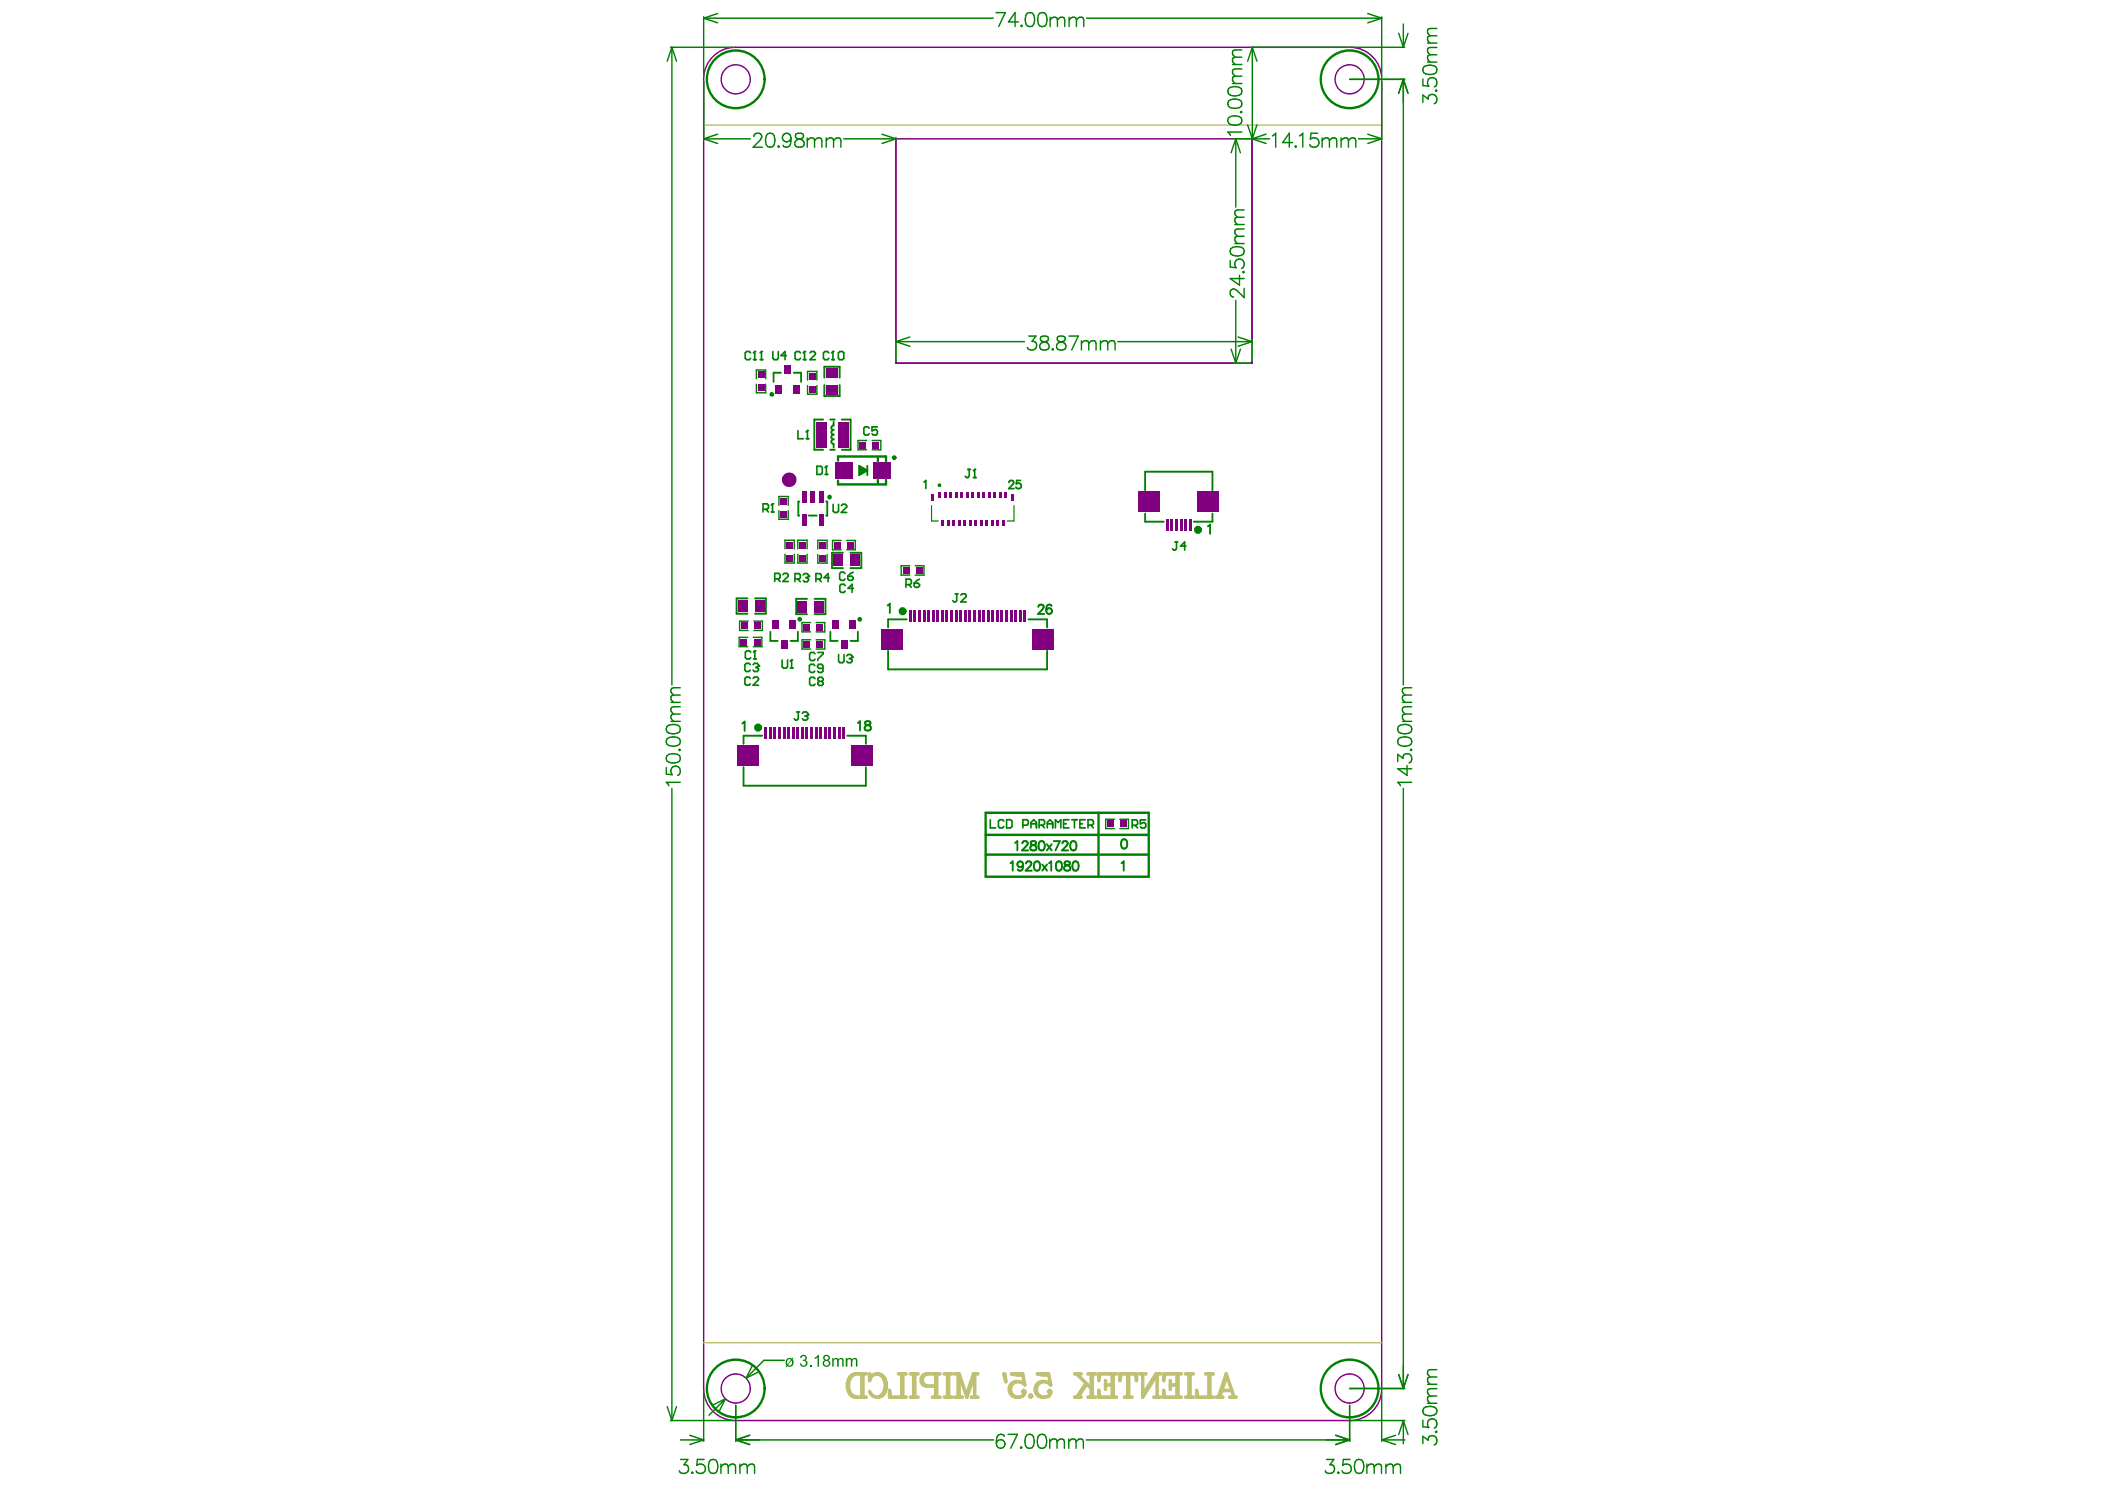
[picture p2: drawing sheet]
<svg xmlns="http://www.w3.org/2000/svg" width="297mm" height="210mm" viewBox="0 0 297 210" stroke-linecap="round" stroke-linejoin="round" font-family="sans-serif">
<g fill="none" stroke="#800080" stroke-width=".2">
<path d="M100.3 8.3a4.5 4.5 0 0 1 3.4-1.6h86.8a4.5 4.5 0 0 1 4.5 4.4v184.9a4.5 4.5 0 0 1-4.5 4.4h-86.8a4.5 4.5 0 0 1-4.4-4.5v-184.8a4.4 4.4 0 0 1 1-2.8zM126.4 19.6h50.3v31.6h-50.3zM190.5 200.4h.1"/>
<circle cx="103.8" cy="11.2" r="2.05"/>
<circle cx="190.4" cy="11.2" r="2.05"/>
<circle cx="103.8" cy="195.9" r="2.05"/>
<circle cx="190.4" cy="195.9" r="2.05"/>
</g>
<path d="M99.3 17.6h95.7M99.3 189.4h95.7" fill="none" stroke="#c0c073" stroke-width=".2"/>
<g fill="none" stroke="#c0c073" stroke-width=".51">
<path d="M120.7 197.1h1.5M120.7 193.8h1.5M120.7 193.8a1.56 1.56 0 0 0-1.1 2 1.37 1.37 0 0 0 1.1 1.3M120.7 193.8a1.86 1.86 0 0 0 0 3.3M121.6 193.8v3.3M121.8 193.8v3.3M122.7 196.3a1.11 1.11 0 0 0 1.3 .8M122.7 193.8l.2 .5-.2 .4zM124 193.8l-.8 .2-.3 .3M124 193.8a1.56 1.56 0 0 1 1.1 2 1.37 1.37 0 0 1-1.1 1.3M124 193.8a1.86 1.86 0 0 1 0 3.3M125.7 197.1l-.2-1v1h2.4"/>
<path d="M126.8 193.8h1.1M127.2 193.8v3.3M127.4 193.8v3.3M128.5 197.1h1.1M128.5 193.8h1.1M128.9 193.8v3.3M129.1 193.8v3.3M130.8 193.8h1.9M130.8 193.8a.86 .86 0 0 0-.8 .9 .86 .86 0 0 0 .8 .8M130.8 195.5h1.2M130.8 193.8a.89 .89 0 0 0-.7 .9 .89 .89 0 0 0 .7 .8M131.6 197.1h1.1"/>
<path d="M132 193.8v3.3M132.2 193.8v3.3M133.2 197.1h1.1M133.2 193.8h1.1M133.7 193.8v3.3M133.9 193.8v3.3M134.7 197.1h1.1M134.7 193.8h.6M135.2 193.8v3.3M135.3 193.8l1.1 3.3 1.1-3.3v3.3M135.3 193.8v3.3M137.1 197.1h.9"/>
<path d="M138 193.8h-.6l-1 2.8M141.6 193.8l.3 1.1-.1-1.1M143.4 194.9a1.1 1.1 0 0 0-1 1.1 1.1 1.1 0 0 0 1 1.1M143.4 194.9a1.15 1.15 0 0 0-.8 1.1 1.15 1.15 0 0 0 .8 1.1M144.3 194h-.8l-.8-.2h1.6l.3 1.6-.3-.3-.5-.2h-.4M144.5 196.5l-.2-.2 .2-.2 .1 .4a.96 .96 0 0 1-1.2 .6M145.3 196.9l.1-.1 .2 .1-.2 .2zM147 194.9a1.1 1.1 0 0 0-.9 1.1 1.1 1.1 0 0 0 .9 1.1M147 194.9a1.15 1.15 0 0 0-.8 1.1 1.15 1.15 0 0 0 .8 1.1M148 194h-.8l-.8-.2h1.6l.3 1.6-.3-.3-.5-.2h-.5M148.1 196.5l-.1-.2 .1-.2 .2 .4a.96 .96 0 0 1-1.3 .6M151.6 197.1h1"/>
<path d="M151.6 193.8h1M151.9 193.8l2.1 2M153.2 195.2l-1.3 1.9M153.4 195.2l-1.3 1.9M153.5 197.1h1.1M153.5 193.8h1.1M154 193.8v3.3M154.1 193.8v3.3M155.2 197.1l-.1-1v1h2.5M155.2 193.8l-.1 .9v-.9h2.5M156 195.4h.9M156 194.7v1.3"/>
<path d="M156.9 193.8v3.3M157.1 193.8v3.3M158.2 193.8l-.2 .9v-.9h2.4v.9l-.2-.9M158.7 197.1h1.1M159.1 193.8v3.3M159.3 193.8v3.3M160.8 193.8h.9M161.3 193.8v3.3l1.8-3M162.8 197.1h1M163.3 193.8v3.3M163.8 193.8h-.7l-1.8 3M164.4 197.1l-.2-1v1h2.5"/>
<path d="M164.4 193.8l-.2 .9v-.9h2.5M165.1 194.7v1.3M165.1 195.4h1M166.1 193.8v3.3M166.2 193.8v3.3M167.3 197.1h1.1M167.3 193.8h1.1M167.8 193.8v3.3M167.9 193.8v3.3M169 197.1l-.1-1v1h2.3M170.1 193.8h1.1M170.6 193.8v3.3"/>
<path d="M170.7 193.8v3.3M171.6 197.1h1M171.9 197.1l1.1-3.3 1.1 3.3M172.4 196.1h1.4M173 194.3l-.9 2.8M173.5 197.1h.9"/>
</g>
<g fill="#800080">
<path d="M131.5 69.7h.3v.9h-.3z"/>
<path d="M134 69.4h.3v.9h-.3z"/>
<path d="M133.2 69.4h.3v.9h-.3z"/>
<path d="M132.5 69.4h.3v.9h-.3z"/>
<path d="M136.3 69.4h.3v.9h-.3z"/>
<path d="M135.6 69.4h.3v.9h-.3z"/>
<path d="M134.8 69.4h.3v.9h-.3z"/>
<path d="M139.4 69.4h.3v.9h-.3z"/>
<path d="M138.7 69.4h.3v.9h-.3z"/>
<path d="M137.9 69.4h.3v.9h-.3z"/>
<path d="M141.8 69.4h.3v.9h-.3z"/>
<path d="M141 69.4h.3v.9h-.3z"/>
<path d="M140.2 69.4h.3v.9h-.3z"/>
<path d="M142.7 69.7h.4v.9h-.4z"/>
<path d="M133.6 73.4h.3v.7h-.3z"/>
<path d="M132.9 73.4h.3v.7h-.3z"/>
<path d="M136.7 73.4h.3v.7h-.3z"/>
<path d="M136 73.4h.3v.7h-.3z"/>
<path d="M135.2 73.4h.3v.7h-.3z"/>
<path d="M139.1 73.4h.3v.7h-.3z"/>
<path d="M138.3 73.4h.3v.7h-.3z"/>
<path d="M137.5 73.4h.3v.7h-.3z"/>
<path d="M141.4 73.4h.3v.7h-.3z"/>
<path d="M140.6 73.4h.3v.7h-.3z"/>
<path d="M139.8 73.4h.3v.7h-.3z"/>
<path d="M137.1 69.4h.3v.9h-.3z"/>
<path d="M134.4 73.4h.3v.7h-.3z"/>
<circle cx="111.3" cy="67.7" r="1"/>
</g>
<g fill="#800080">
<path d="M104.5 90.1h1v1h-1z" fill-rule="evenodd"/>
<path d="M104.6 87.8h.9v1h-.9z" fill-rule="evenodd"/>
<path d="M104.2 84.7h1.3v1.6h-1.3z" fill-rule="evenodd"/>
<path d="M106.3 90.1h1v1h-1z" fill-rule="evenodd"/>
<path d="M106.4 87.8h1v1h-1z" fill-rule="evenodd"/>
<path d="M106.5 84.7h1.3v1.6h-1.3z" fill-rule="evenodd"/>
<path d="M106.9 54.2h1v1h-1z" fill-rule="evenodd"/>
<path d="M109 87.5h.9v1.2h-.9z" fill-rule="evenodd"/>
<path d="M111.4 87.5h.9v1.2h-.9z" fill-rule="evenodd"/>
<path d="M114.4 69.3h.6v1.6h-.6z" fill-rule="evenodd"/>
<path d="M117.4 87.5h.9v1.2h-.9z" fill-rule="evenodd"/>
<path d="M119.9 87.5h.9v1.2h-.9z" fill-rule="evenodd"/>
<path d="M127.4 80h.9v1h-.9z" fill-rule="evenodd"/>
<path d="M106.9 52.4h1v1h-1z" fill-rule="evenodd"/>
<path d="M108.5 102.5h.4v1.7h-.4z" fill-rule="evenodd"/>
<path d="M109.2 102.5h.3v1.7h-.3z" fill-rule="evenodd"/>
<path d="M109.8 102.5h.4v1.7h-.4z" fill-rule="evenodd"/>
<path d="M109.4 54.3h.9v1.2h-.9z" fill-rule="evenodd"/>
<path d="M113 102.5h.4v1.7h-.4z" fill-rule="evenodd"/>
<path d="M112.4 102.5h.4v1.7h-.4z" fill-rule="evenodd"/>
<path d="M111.1 102.5h.4v1.7h-.4z" fill-rule="evenodd"/>
<path d="M111.7 102.5h.4v1.7h-.4z" fill-rule="evenodd"/>
<path d="M111.9 54.3h.9v1.2h-.9z" fill-rule="evenodd"/>
<path d="M114.3 102.5h.4v1.7h-.4z" fill-rule="evenodd"/>
<path d="M115 102.5h.4v1.7h-.4z" fill-rule="evenodd"/>
<path d="M115.6 102.5h.4v1.7h-.4z" fill-rule="evenodd"/>
<path d="M114.1 54.4h1v1h-1z" fill-rule="evenodd"/>
<path d="M114.1 52.6h1v1h-1z" fill-rule="evenodd"/>
<path d="M116.9 102.5h.4v1.7h-.4z" fill-rule="evenodd"/>
<path d="M117.6 102.5h.3v1.7h-.3z" fill-rule="evenodd"/>
<path d="M118.2 102.5h.4v1.7h-.4z" fill-rule="evenodd"/>
<path d="M117.7 76.4h1v1h-1z" fill-rule="evenodd"/>
<path d="M116.6 52h1.6v1.3h-1.6z" fill-rule="evenodd"/>
<path d="M116.6 54.3h1.6v1.3h-1.6z" fill-rule="evenodd"/>
<path d="M119.5 76.4h1v1h-1z" fill-rule="evenodd"/>
<path d="M120 78.2h1.3v1.7h-1.3z" fill-rule="evenodd"/>
<path d="M128.3 86.1h.4v1.7h-.4z" fill-rule="evenodd"/>
<path d="M130.8 86.1h.4v1.7h-.4z" fill-rule="evenodd"/>
<path d="M130.2 86.1h.4v1.7h-.4z" fill-rule="evenodd"/>
<path d="M129.6 86.1h.3v1.7h-.3z" fill-rule="evenodd"/>
<path d="M132.1 86.1h.4v1.7h-.4z" fill-rule="evenodd"/>
<path d="M132.8 86.1h.4v1.7h-.4z" fill-rule="evenodd"/>
<path d="M133.4 86.1h.4v1.7h-.4z" fill-rule="evenodd"/>
<path d="M136.7 86.1h.4v1.7h-.4z" fill-rule="evenodd"/>
<path d="M136 86.1h.4v1.7h-.4z" fill-rule="evenodd"/>
<path d="M135.4 86.1h.4v1.7h-.4z" fill-rule="evenodd"/>
<path d="M134.7 86.1h.4v1.7h-.4z" fill-rule="evenodd"/>
<path d="M139.3 86.1h.3v1.7h-.3z" fill-rule="evenodd"/>
<path d="M138.6 86.1h.4v1.7h-.4z" fill-rule="evenodd"/>
<path d="M138 86.1h.3v1.7h-.3z" fill-rule="evenodd"/>
<path d="M141.8 86.1h.4v1.7h-.4z" fill-rule="evenodd"/>
<path d="M141.2 86.1h.4v1.7h-.4z" fill-rule="evenodd"/>
<path d="M140.5 86.1h.4v1.7h-.4z" fill-rule="evenodd"/>
<path d="M144.4 86.1h.4v1.7h-.4z" fill-rule="evenodd"/>
<path d="M143.8 86.1h.4v1.7h-.4z" fill-rule="evenodd"/>
<path d="M143.1 86.1h.4v1.7h-.4z" fill-rule="evenodd"/>
<path d="M156.2 115.7h1v1h-1z" fill-rule="evenodd"/>
<path d="M165.2 73.2h.4v1.7h-.4z" fill-rule="evenodd"/>
<path d="M164.5 73.2h.4v1.7h-.4z" fill-rule="evenodd"/>
<path d="M167.8 73.2h.3v1.7h-.3z" fill-rule="evenodd"/>
<path d="M167.1 73.2h.4v1.7h-.4z" fill-rule="evenodd"/>
<path d="M166.5 73.2h.4v1.7h-.4z" fill-rule="evenodd"/>
<path d="M113.4 90.4h.9v1h-.9z" fill-rule="evenodd"/>
<path d="M115.2 90.4h1v1h-1z" fill-rule="evenodd"/>
<path d="M110.2 90.3h.9v1.2h-.9z" fill-rule="evenodd"/>
<path d="M115.2 88h1v1h-1z" fill-rule="evenodd"/>
<path d="M113.4 88h.9v1h-.9z" fill-rule="evenodd"/>
<path d="M112.6 84.7h1.3v1.7h-1.3z" fill-rule="evenodd"/>
<path d="M115 84.7h1.2v1.7h-1.2z" fill-rule="evenodd"/>
<path d="M110.1 72.1h1v1h-1z" fill-rule="evenodd"/>
<path d="M113.1 69.3h.7v1.6h-.7z" fill-rule="evenodd"/>
<path d="M115.6 69.3h.6v1.6h-.6z" fill-rule="evenodd"/>
<path d="M118.7 90.3h.9v1.2h-.9z" fill-rule="evenodd"/>
<path d="M129.2 80h1v1h-1z" fill-rule="evenodd"/>
<path d="M107.9 102.5h.4v1.7h-.4z" fill-rule="evenodd"/>
<path d="M110.4 102.5h.4v1.7h-.4z" fill-rule="evenodd"/>
<path d="M113.7 102.5h.4v1.7h-.4z" fill-rule="evenodd"/>
<path d="M116.3 102.5h.4v1.7h-.4z" fill-rule="evenodd"/>
<path d="M110.1 70.2h1v1h-1z" fill-rule="evenodd"/>
<path d="M110.9 76.4h1v1h-1z" fill-rule="evenodd"/>
<path d="M110.9 78.2h1v1h-1z" fill-rule="evenodd"/>
<path d="M112.7 78.2h1v1h-1z" fill-rule="evenodd"/>
<path d="M112.7 76.4h1v1h-1z" fill-rule="evenodd"/>
<path d="M115.6 78.3h1v.9h-1z" fill-rule="evenodd"/>
<path d="M115.6 76.4h1v1h-1z" fill-rule="evenodd"/>
<path d="M113.1 72.6h.7v1.6h-.7z" fill-rule="evenodd"/>
<path d="M115.6 72.6h.6v1.6h-.6z" fill-rule="evenodd"/>
<path d="M115.2 59.5h1.4v3.6h-1.4z" fill-rule="evenodd"/>
<path d="M110.6 51.5h1v1.2h-1z" fill-rule="evenodd"/>
<path d="M120 105.2h3.1v2.8h-3.1z" fill-rule="evenodd"/>
<path d="M118.9 102.5h.3v1.7h-.3z" fill-rule="evenodd"/>
<path d="M117.6 78.2h1.3v1.7h-1.3z" fill-rule="evenodd"/>
<path d="M121.3 62.3h.9v1h-.9z" fill-rule="evenodd"/>
<path d="M123.1 62.3h1v1h-1z" fill-rule="evenodd"/>
<path d="M123.2 65.2h2.5v2.3h-2.5z" fill-rule="evenodd"/>
<path d="M117.8 65.2h2.5v2.3h-2.5z" fill-rule="evenodd"/>
<path d="M118.3 59.5h1.4v3.6h-1.4z" fill-rule="evenodd"/>
<path d="M137.3 86.1h.4v1.7h-.4z" fill-rule="evenodd"/>
<path d="M134.1 86.1h.4v1.7h-.4z" fill-rule="evenodd"/>
<path d="M131.5 86.1h.4v1.7h-.4z" fill-rule="evenodd"/>
<path d="M128.9 86.1h.4v1.7h-.4z" fill-rule="evenodd"/>
<path d="M142.5 86.1h.4v1.7h-.4z" fill-rule="evenodd"/>
<path d="M139.9 86.1h.4v1.7h-.4z" fill-rule="evenodd"/>
<path d="M158.1 115.7h1v1h-1z" fill-rule="evenodd"/>
<path d="M165.8 73.2h.4v1.7h-.4z" fill-rule="evenodd"/>
<path d="M124.4 88.7h3.1v2.9h-3.1z" fill-rule="evenodd"/>
<path d="M145.6 88.7h3.1v2.9h-3.1z" fill-rule="evenodd"/>
<path d="M160.6 69.4h3.2v2.8h-3.2z" fill-rule="evenodd"/>
<path d="M104 105.2h3.1v2.8h-3.1z" fill-rule="evenodd"/>
<path d="M168.9 69.4h3.1v2.8h-3.1z" fill-rule="evenodd"/>
</g>
<g fill="none" stroke="#008000" stroke-width=".2">
<path d="M94.6 6.7h8.9M94.8 6.7l-.6 1.9M94.8 6.7v89.9M94.8 6.7l.7 1.9M99.3 19.6h6.6M99.3 2.4v8.4M99.3 11.4v8.4M99.3 19.6l2 .6M99.3 2.6l2 .6M99.3 2.6h40.9M101.3 18.9l-2 .7M101.3 1.9l-2 .7"/>
<path d="M119.1 19.6h7.3M124.5 18.9l1.9 .7M126.4 19.6l-1.9 .6M126.4 19.4v.4M153.3 2.6h41.7M173.4 16.6a1.52 1.52 0 0 1 1.7 0 .64 .64 0 0 1-.2 1 1.63 1.63 0 0 1-1.5-.2l-.1-.3zM173.4 12.5a1.52 1.52 0 0 1 1.7 0 .64 .64 0 0 1-.2 .9 1.63 1.63 0 0 1-1.5-.1l-.1-.3zM173.4 14.3a1.52 1.52 0 0 1 1.7 0 .64 .64 0 0 1-.2 .9 1.63 1.63 0 0 1-1.5-.2l-.1-.3zM173.9 11.8h1.3M173.9 9.1h1.3M174.2 19.6h2.2M174.3 10.7l-.3 .1-.1 .2 .1 .5 .3 .3"/>
<path d="M174.3 8.1l-.3 .1-.1 .2 .1 .4 .3 .3M174.3 10.7h.9M174.3 8.1h.9M174.4 19.6l.6 2M174.4 19.6v9.6M174.4 19.6l-.7 2M175.1 15.7l.1 .1-.1 .1-.1-.1zM175.2 18.6h-1.9l.3 .5M175.2 7h-.9l-.3 .1-.1 .5 .4 .5M175.2 9.7h-.9l-.3 .1-.1 .5 .4 .4M176.1 17.6l.6 2M176.5 19.6h2.7"/>
<path d="M176.5 6.7h13.7M176.7 19.4v.4M176.7 6.7v12.9M176.7 6.7l.7 1.9M176.7 6.7l-.6 1.9M177.4 17.6l-.7 2M178.6 18.9l-1.9 .7 1.9 .6M190.4 11.2h7.8M190.5 6.7h7.7M191.7 19.6h3.3M193 1.9l2 .7M193 18.9l2 .7"/>
<path d="M195 2.4v8.4M195 2.6l-2 .6M195 19.6l-2 .6M195 11.4v8.4M197.4 4.7l.6 2M198 11.2l.7 2M198 3.4v3.3M198 11.2v85.4M198 11.2l-.6 2M198.7 4.7l-.7 2M173.6 36.7v1l.8 .1a.7 .7 0 0 1 0-1.1 .7 .7 0 0 1 1.1 .1 .7 .7 0 0 1-.3 1.1M173.7 35.1a1.52 1.52 0 0 1 1.8 0 .64 .64 0 0 1-.3 .9 1.63 1.63 0 0 1-1.5-.2l-.1-.3z"/>
<path d="M174.3 34.4h1.3M174.3 31.7h1.3M174.6 30.6l-.3 .1v.2v.3l.3 .5M174.6 33.3l-.3 .1v.2v.5l.3 .3M174.6 33.3h1M174.6 30.6h1M174.9 38.8v1.4l-1.3-.9h2M175.4 38.4l.1-.1 .1 .1-.1 .1zM175.6 29.6h-1l-.3 .1v.5l.3 .4M175.6 32.3h-1l-.3 .1v.5l.3 .4M106.7 53.4v-1.2h1.3v1.2M106.7 54.2v1.2h1.3v-1.2"/>
<path d="M114 54.4v1.2h1.3v-1.2M114 53.6v-1.2h1.3v1.2M126.4 48v2.9M126.4 48.2l2 .6M126.4 48.2h18.2M128.4 47.5l-2 .7M157.7 48.2h19M173.7 49.3l.7 1.9M174.2 51.2h2.2M174.4 42.4v8.8M174.7 47.5l2 .7M175 49.3l-.6 1.9"/>
<path d="M175.6 40.7v1.3l-1-1a.59 .59 0 0 0-.9 0l-.1 .5 .2 .3 .3 .1M176.7 48.2l-2 .6M176.7 48v2.9M109.9 71.3v-1.3h1.3v1.3M109.9 72v1.3h1.3v-1.3M110.8 77.4v-1.2h1.3v1.2M110.8 78.2v1.2h1.3v-1.2M112.6 77.4v-1.2h1.3v1.2M112.6 78.2v1.2h1.3v-1.2M115.4 77.5v-1.3h1.3v1.3M115.4 78.2v1.2h1.3v-1.2M118.7 76.2h-1.2v1.4h1.2"/>
<path d="M119.5 76.2h1.2v1.4h-1.2M122.3 62.1h-1.2v1.3h1.2M123.1 62.1h1.2v1.3h-1.2M128.4 79.8h-1.2v1.3h1.2M129.1 79.8h1.3v1.3h-1.3M94.7 99.1h1.3M95.1 98l-.3 .1-.1 .2 .1 .5 .3 .3M95.1 98h.9M96 97h-.9l-.3 .1-.1 .5 .4 .4M96 99.7h-.9l-.3 .1-.1 .5 .4 .4M105.5 89.9h-1.2v1.3h1.2M105.6 87.6h-1.2v1.3h1.2"/>
<path d="M106.3 89.9h1.2v1.3h-1.2M106.4 87.6h1.2v1.3h-1.2M114.4 87.8h-1.2v1.3h1.2M114.4 90.2h-1.2v1.4h1.2M115.2 87.8h1.2v1.3h-1.2M115.2 90.2h1.2v1.4h-1.2M197.9 99.1h1.3M198.3 98h.9M198.3 98l-.3 .1-.1 .2 .1 .5 .3 .3M199.2 99.7h-.9l-.3 .1-.1 .5 .4 .4M199.2 97h-.9l-.3 .1-.1 .5 .4 .4M94 108.3v.9l.9 .1a.7 .7 0 0 1-.1-1.1 .7 .7 0 0 1 1.1 .2 .7 .7 0 0 1-.3 1"/>
<path d="M94.1 102.5a1.52 1.52 0 0 1 1.8 0 .64 .64 0 0 1-.3 .9 1.63 1.63 0 0 1-1.5-.2l-.1-.3zM94.1 104.2a1.52 1.52 0 0 1 1.8 0 .64 .64 0 0 1-.3 1 1.63 1.63 0 0 1-1.5-.2l-.1-.3zM94.1 106.6a1.52 1.52 0 0 1 1.8 0 .64 .64 0 0 1-.3 .9 1.63 1.63 0 0 1-1.5-.1l-.1-.3zM94.7 101.8h1.3M94.8 111.2v89.2M95.1 100.7l-.3 .1-.1 .2 .1 .5 .3 .3M95.1 100.7h.9M95.8 105.8l.1-.1 .1 .1-.1 .1zM96 110.4h-2l.4 .4M157.3 115.6h-1.3v1.3h1.3M158 115.6h1.2v1.3h-1.2M197.2 107.4v-1l.8 .6a.63 .63 0 0 1 .7-.7 .63 .63 0 0 1 .5 .9l-.1 .2-.3 .2"/>
<path d="M197.3 104.2a1.52 1.52 0 0 1 1.8 0 .64 .64 0 0 1-.3 1 1.63 1.63 0 0 1-1.5-.2l-.1-.3zM197.3 102.5a1.52 1.52 0 0 1 1.8 0 .64 .64 0 0 1-.3 .9 1.63 1.63 0 0 1-1.5-.2l-.1-.3zM197.9 101.8h1.3M198 111.2v84.7M198.3 100.7h.9M198.3 100.7l-.3 .1-.1 .2v.3l.4 .5M198.6 108v1.4l-1.4-1h2M199 105.8l.1-.1 .1 .1-.1 .1zM199.2 110.4h-2l.4 .4M94.2 198.4l.6 2M95.5 198.4l-.7 2M99.3 196.2v7.1"/>
<path d="M102.4 197.3l-1 1.9M102.4 197.3l-1.9 .9M102.4 197.3l-2.4 2.3M103.8 198.2v5.1M106.2 192.6l-.9 1.8M107.1 193.5l-1.8 .9M110.7 191.9h-2.9l-2.5 2.5M190.4 198.2v5.1M190.4 195.9h7.8M195 196.2v7.1M197.4 193.9l.6 2M198.7 193.9l-.7 2"/>
<path d="M94.6 200.4h8.8M96 203.1h3.3M97.3 202.5l2 .6M99.3 203.1l-2 .7M103.8 203.1l2 .7M103.8 203.1h36.4M105.8 202.5l-2 .6M153.3 203.1h37.1M188.5 202.5l1.9 .6M190.4 203.1l-1.9 .7M190.5 200.4h7.7M195 203.1h3.3"/>
<path d="M195 203.1l1.9 .7M196.9 202.5l-1.9 .6M198 200.4l.7 2M198 200.4v3.3M198 200.4l-.6 2"/>
</g>
<g fill="none" stroke="#008000" stroke-width=".27">
<path d="M110.2 52.6h-1v1.3M112 52.6h1v1.3M116.2 59.2h-1.3v4.2h1.3M116.3 54.3v1.6h2.2v-1.6M116.3 53.3v-1.6h2.2v1.6M117.1 59.2h.7M117.6 59.5v.5M118.8 59.2h1.2v4.2h-1.2M112.8 70.8h-.1v1.9h.1M114.1 72.7h1.2M116.6 70.8h.1v1.9h-.1M117.1 63.4h.7"/>
<path d="M117.6 62.6v.5M118.9 78h-1.5v2.1h1.5M120 78h1.5v2.1h-1.5M121.2 65.7l1.2 .7-1.2 .6zM122.4 65.7v1.3M161.6 69.2v-2.7h9.5v2.7M161.6 72.4v1.2h2.6M170.4 74.2l.4-.2v1.3M171.1 72.4v1.2h-2.6M105.5 84.4h-1.6v2.2h1.6M106.5 84.4h1.6v2.2h-1.6M108.7 89.1v1.3h1"/>
<path d="M112.6 89.1v1.3h-1M113.9 84.5h-1.6v2.1h1.6M114.9 84.5h1.6v2.1h-1.6M117.2 89.1v1.3h1M121.1 89.1v1.3h-1.1M125.3 85.4l.3-.2v1.3M125.3 91.8v2.6h22.5v-2.6M127.9 87.4h-2.6v1.1M145.1 87.4h2.7v1.1M146.5 85.6l.3-.3 .4 .1a.41 .41 0 0 1-.1 .6l-.6 .6h.8M148.4 85.5a.39 .39 0 0 0-.6-.1l-.1 .1-.1 .7M104.8 102l.3-.2v1.3"/>
<path d="M104.9 108.2v2.6h17.3v-2.6M107.5 103.8h-2.6v1.1M119.6 103.8h2.6v1.1M121 102l.4-.3v1.4M122.1 101.8a.27 .27 0 0 0 .2 .4 .47 .47 0 0 1 .5 .2 .47 .47 0 0 1 0 .6 .53 .53 0 0 1-.8-.2 .65 .65 0 0 1 .8-.6v-.3a.49 .49 0 0 0-.7-.1zM158.4 118.5a.43 .43 0 0 1 .6 .1 .66 .66 0 0 1-.4 1.1 .84 .84 0 0 1-.2-1.2zM158.3 121.8l.3-.3v1.3"/>
<circle cx="148" cy="86.2" r=".41"/>
</g>
<path d="M117.1 70.1h.1" fill="none" stroke="#008000" stroke-width=".66"/>
<path d="M118.3 65v-.6h6.7v.7M121.3 66l.8 .4-.7 .4v-.5l.4 .1M123.9 64.6v.5M123.9 67.7v.4M125 67.7v.6h-6.7v-.5M139.1 114.7h23v9h-23zM139.1 117.8h23M155 114.7v9M139.1 120.6h23" fill="none" stroke="#008000" stroke-width=".34"/>
<path d="M131.5 71.3v2.2h.9M143.1 71.3v2.2h-1" fill="none" stroke="#008000" stroke-width=".17"/>
<g fill="none" stroke="#008000" stroke-width=".24">
<path d="M109.1 49.6v.9l.1 .2h.4l.2-.2v-.9M111 50.2h-.8l.6-.6v1.1M113 49.8l-.2-.2h-.4l-.2 .2v.7l.2 .2h.4l.2-.2M113.3 50.7h.4M113.5 49.6h.1M113.5 49.6v1.1M113.5 49.6l-.2 .2M114.3 49.8l.2-.2h.4l.2 .2v.2l-.8 .7h.8M107.7 71.8h.5l.2-.2v-.3l-.2-.2h-.5v1.1M108.1 71.8l.3 .4M108.8 72.2h.4M109 71.1h.1"/>
<path d="M109 71.1l-.2 .2M109 71.1v1.1M112.6 60.7v1.2h.8M113.7 61.9h.4M113.9 60.7h.1M113.9 60.7v1.2M113.9 60.7l-.2 .2M115.3 65.8h.5l.2 .2v.7l-.2 .2h-.5zM116.4 66.9h.4M116.6 65.8h.1M116.6 65.8v1.1M116.6 65.8l-.2 .2"/>
<path d="M122.7 60.4l-.2-.2h-.4l-.2 .2v.8l.2 .2h.4l.2-.2M123.8 60.2h-.8v.6l.4-.2h.2l.2 .2v.4l-.2 .2h-.4l-.2-.2M130.4 68l.2-.2v1.1M136.6 66.2h.4M136.8 66.2v1l-.2 .2h-.2l-.2-.2M137.3 67.4h.4M137.5 66.2h.1M137.5 66.2v1.2M137.5 66.2l-.2 .2M142.4 68.1l.2-.3h.3l.1 .2-.1 .4-.6 .5h.8M144 67.8h-.5l-.1 .5a.41 .41 0 0 1 .6 0 .41 .41 0 0 1-.1 .6 .41 .41 0 0 1-.5-.2M165.8 76.5h.4"/>
<path d="M166 76.5v.9l-.2 .2h-.2l-.2-.2M167.4 77h-.8l.6-.5v1.1M105.9 95.7l-.2-.2h-.4l-.2 .2v.8l.2 .2h.4l.2-.2M105.9 92l-.1-.2h-.4l-.2 .2v.8l.2 .2h.4l.1-.2M106.3 95.7l.2-.2h.3l.2 .2v.2l-.7 .8h.7M106.3 93h.4M106.5 91.8h.1M106.5 91.8v1.2M106.5 91.8l-.2 .2M109.3 81.6h.6l.2-.1v-.4l-.2-.2h-.6v1.1M109.7 81.6l.4 .4M110.4 93.1v1l.2 .1h.3l.2-.1v-1"/>
<path d="M110.5 81.1l.2-.2h.3l.2 .2v.2l-.7 .7h.7M111.5 94.2h.4M111.7 93.1h.1M111.7 93.1v1.1M111.7 93.1l-.2 .2M112.2 81.7h.6l.1-.2v-.4l-.1-.2h-.6v1.2M112.6 81.7l.3 .4M113.3 81.1l.2-.2h.4l.2 .2v.2M113.7 81.5h.2M113.9 81.5l.2 .2v.2l-.2 .2h-.4l-.2-.2M114.1 81.3h.1M114.1 81.3l-.2 .2"/>
<path d="M115 93.9l-.2-.2h-.4l-.2 .2v.8l.2 .2h.4l.2-.2M115 95.7l-.2-.2h-.4l-.2 .2v.8l.2 .2h.4l.2-.2M115 92.2l-.2-.2h-.4l-.2 .2v.8l.2 .2h.4l.2-.2M115.1 81.7h.6l.2-.2v-.4l-.2-.2h-.6v1.2M115.4 92h.8v.2l-.8 .8v.2M115.5 81.7l.4 .4M115.6 96.1l-.2-.2v-.2l.2-.2h.4l.2 .2v.2l-.2 .2M115.6 96.1l-.2 .2v.2l.2 .2h.4l.2-.2v-.2l-.2-.2M115.6 96.1h.4M116.1 94.3h-.5l-.2-.2v-.2l.2-.2h.3l.2 .2v.8l-.2 .2h-.3l-.2-.2M117 81.5h-.7l.6-.6v1.2M118.3 92.3v1l.2 .2h.4l.2-.2v-1"/>
<path d="M119.2 80.9l-.1-.2h-.4l-.2 .2v.8l.2 .2h.4l.1-.2M119.3 82.6l-.2-.2h-.4l-.2 .2v.8l.2 .2h.4l.2-.2M119.5 92.5l.2-.2h.4l.1 .2v.2M119.6 81.3h.6l.2 .2v.2l-.2 .2h-.4l-.2-.2zM119.9 92.9h.2M120.1 92.9l.1 .2v.2l-.1 .2h-.4l-.2-.2M120.2 92.7h.1M120.2 92.7l-.1 .2M120.4 80.7l-.4 .2-.4 .4M120.4 83h-.7l.5-.6v1.2M134.8 83.8h.4M135 83.8v.9l-.2 .2h-.2l-.2-.2"/>
<path d="M135.6 84l.2-.2h.4l.1 .2v.2l-.7 .7h.7M112.4 100.4h.4M112.6 100.4v1l-.2 .2h-.1l-.2-.2M113.2 100.6l.2-.2h.4l.2 .2v.2M113.6 101h.2M113.8 101l.2 .2v.2l-.2 .2h-.4l-.2-.2M114 100.8h.1M114 100.8l-.2 .2"/>
</g>
<g fill="#008000">
<path d="M113 191.3a.44 .44 0 0 1 .7-.1 .44 .44 0 0 1-.1 .7 .52 .52 0 0 1 .1 .9 .52 .52 0 0 1-.8-.5h.2a.34 .34 0 0 0 .4 .3 .34 .34 0 0 0 .2-.4 .34 .34 0 0 0-.4-.2v-.2a.27 .27 0 0 0 .3-.2 .27 .27 0 0 0-.2-.3 .27 .27 0 0 0-.3 .3l-.2-.1z"/>
<path d="M114.3 192.6h.2v.2h-.2z"/>
<path d="M114.9 191.5l.5-.4h.2v1.7h-.2v-1.3l-.5 .2z"/>
<path d="M117.4 191.6h.2v.1l.1-.1a.36 .36 0 0 1 .6 .2 .38 .38 0 0 1 .5-.2 .38 .38 0 0 1 .2 .4v.8h-.2v-.8a.26 .26 0 0 0-.2-.3 .26 .26 0 0 0-.2 .4v.7h-.3v-.8a.27 .27 0 0 0-.3-.2 .27 .27 0 0 0-.2 .4v.6h-.2z"/>
<path d="M119.3 191.6h.2v.1l.2-.1a.42 .42 0 0 1 .6 .2 .38 .38 0 0 1 .4-.2 .38 .38 0 0 1 .3 .4v.8h-.2v-.8a.28 .28 0 0 0-.3-.3 .28 .28 0 0 0-.2 .4v.7h-.2v-.8a.27 .27 0 0 0-.4-.2 .27 .27 0 0 0-.1 .4v.6h-.3z"/>
<path d="M111 191.7l.4-.2 .4 .1 .1-.1 .1 .1-.1 .1 .1 .4v.2a.53 .53 0 0 1-.9 .4l-.1 .2-.1-.1 .1-.2-.1-.2v-.4zM111.1 191.9v.6l.5-.7-.3-.1zM111.7 191.9l-.5 .7a.43 .43 0 0 0 .5-.2 .43 .43 0 0 0 0-.5z"/>
<path d="M116.4 191.5a.26 .26 0 0 0 .5 0 .26 .26 0 0 0-.5 0zM116.3 192.3a.35 .35 0 0 0 .7 0 .35 .35 0 0 0-.7 0zM116.2 191.3l.2-.2h.3a.39 .39 0 0 1 .4 .4 .39 .39 0 0 1-.3 .4h.1a.52 .52 0 0 1-.1 .9 .52 .52 0 0 1-.7-.5v-.2l.3-.2a.36 .36 0 0 1-.2-.6z"/>
</g>
<g fill="none" stroke="#008000" stroke-width=".24">
<path d="M105.9 49.8l-.2-.2h-.4l-.1 .2v.7l.1 .2h.4l.2-.2M106.3 50.7h.4M106.5 49.6h.1M106.5 49.6v1.1M106.5 49.6l-.2 .2M107.3 50.7h.3M107.5 49.6h.1M107.5 49.6v1.1M107.5 49.6l-.2 .2M117 49.8l-.2-.2h-.4l-.2 .2v.7l.2 .2h.4l.2-.2M117.3 50.7h.4M117.5 49.6h.1"/>
<path d="M117.5 49.6v1.1M117.5 49.6l-.2 .2M118.3 49.8l.2-.2h.4l.2 .2v.7l-.2 .2h-.4l-.2-.2zM117.6 71.1v1l.2 .2h.3l.2-.2v-1M118.7 71.3l.2-.2h.4l.2 .2v.2l-.8 .8h.8M105.9 93.8l-.2-.2h-.4l-.2 .2v.7l.2 .2h.4l.2-.2M106.3 93.8l.2-.2h.3l.2 .2v.2M106.6 94.2h.2M106.8 94.2l.2 .1v.2l-.2 .2h-.3l-.2-.2M107 94h.1M107 94l-.2 .2M127.8 82.5h.6l.2-.2v-.4l-.2-.2h-.6v1.1"/>
<path d="M128.2 82.5l.4 .3M129 82.3h.6l.2 .2v.2l-.2 .1h-.4l-.2-.1zM129.8 81.7l-.4 .2-.4 .4M139.7 115.6v1.2h.8M141.7 115.8l-.2-.2h-.4l-.2 .2v.8l.2 .2h.4l.2-.2M142 115.6h.6l.2 .2v.8l-.2 .2h-.6zM144.3 116.4h.6l.2-.2v-.4l-.2-.2h-.6v1.2M145.5 116.8v-.8l.4-.4 .4 .4v.8M145.5 116.2h.8M146.6 116.4h.6l.2-.2v-.4l-.2-.2h-.6v1.2M147 116.4l.4 .4M147.8 116.2h.8"/>
<path d="M147.8 116.8v-.8l.4-.4 .4 .4v.8M148.9 116.8v-1.2l.4 .4 .4-.4v1.2M150.1 116.2h.4M150.8 115.6h-.7v1.2h.7M151.2 115.6h.8M151.6 115.6v1.2M152.4 116.2h.4M153.1 115.6h-.7v1.2h.7M153.5 116.4h.6l.2-.2v-.4l-.2-.2h-.6v1.2M153.9 116.4l.4 .4M159.8 116.4h.5l.2-.2v-.4l-.2-.1h-.5v1.1M160.1 116.4l.4 .4"/>
<path d="M161.7 115.7h-.8v.5l.4-.2h.2l.2 .2v.4l-.2 .2h-.4l-.2-.2"/>
</g>
<g fill="none" stroke="#008000" stroke-width=".2">
<path d="M106.4 19.3l.2-.4 .5-.1a.48 .48 0 0 1 .3 .7l-1.1 1.3h1.3M108.3 18.9a.64 .64 0 0 1 .9 .3 1.62 1.62 0 0 1-.1 1.5 .64 .64 0 0 1-1-.3 1.62 1.62 0 0 1 .2-1.5zM111.6 19.5l-.1 .9a.57 .57 0 0 1-.5 .4 .57 .57 0 0 1-.5-.3M112.3 18.9a.4 .4 0 0 0 .2 .6 .81 .81 0 0 1 1 .9 .69 .69 0 0 1-.8 .4 .69 .69 0 0 1-.5-.7 .91 .91 0 0 1 .9-.6 .4 .4 0 0 0 .2-.6l-.3-.1zM113.9 19.5v1.3M113.9 19.8l.5-.3h.4l.1 .3M114.9 19.8l.5-.3h.5l.1 .3v1M114.9 19.8v1M116.6 19.8l.5-.3h.4l.1 .3M116.6 19.5v1.3M117.6 19.8l.5-.3h.5l.1 .3v1M117.6 19.8v1"/>
<path d="M140.5 1.8h1.4l-1 1.9M143.7 3.1h-1.4l.9-1.3v1.9M144.1 3.7l.1-.1v.1zM145 1.9a.64 .64 0 0 1 .9 .3 1.62 1.62 0 0 1-.2 1.5 .64 .64 0 0 1-.9-.3 1.62 1.62 0 0 1 .2-1.5zM146.7 1.9a.64 .64 0 0 1 .9 .3 1.62 1.62 0 0 1-.1 1.5 .64 .64 0 0 1-1-.3 1.63 1.63 0 0 1 .2-1.5zM148.2 2.4v1.3M148.2 2.8l.5-.4 .4 .1 .1 .3M149.2 2.8l.5-.4 .5 .1v.3v.9M149.2 2.8v.9M150.9 2.8l.4-.4 .5 .1 .1 .3M150.9 2.4v1.3M151.9 2.8l.5-.4 .4 .1 .1 .3v.9"/>
<path d="M151.9 2.8v.9M179.5 19.2l.5-.4v2M183.4 19.2l.4-.4v2M185.9 18.8h-.9l-.1 .8a.7 .7 0 0 1 1.1 0 .7 .7 0 0 1-.2 1.1 .7 .7 0 0 1-1-.3M186.6 19.8l.4-.3h.5l.1 .3M186.6 19.5v1.3M187.6 19.8l.5-.3h.4l.1 .3v1M187.6 19.8v1M189.2 19.8l.5-.3h.5l.1 .3M189.2 19.5v1.3M190.3 19.8l.4-.3h.5l.1 .3v1M190.3 19.8v1"/>
<path d="M200.8 11.1v1l.8 .1a.7 .7 0 0 1 0-1.1 .7 .7 0 0 1 1.1 .1 .7 .7 0 0 1-.3 1.1M200.8 14.4v-1l.7 .6a.63 .63 0 0 1 .8-.7 .63 .63 0 0 1 .5 .9l-.1 .2-.3 .2M200.9 9.5a1.53 1.53 0 0 1 1.8 0 .64 .64 0 0 1-.3 .9 1.63 1.63 0 0 1-1.5-.2l-.1-.3zM201.4 8.8h1.4M201.4 6.1h1.4M201.8 5l-.3 .1-.1 .2v.3l.4 .5M201.8 7.7l-.3 .1-.1 .2v.3l.4 .5M201.8 7.7h1M201.8 5h1M202.6 12.8l.1-.1 .1 .1-.1 .1zM202.8 4h-1l-.3 .1-.1 .5 .4 .4M202.8 6.7h-1l-.3 .1-.1 .5 .4 .4"/>
<path d="M109.8 20.7l.1-.1 .1 .1-.1 .1zM182.4 20.1h-1.4l.9-1.3v2M182.7 20.7l.1-.1 .1 .1-.1 .1zM145.2 47.4h1l-.6 .8a.63 .63 0 0 1 .7 .7 .63 .63 0 0 1-.9 .5l-.2-.1-.2-.3M146.9 47.5a.4 .4 0 0 0 .2 .7 .81 .81 0 0 1 .9 .8 .69 .69 0 0 1-.7 .4 .69 .69 0 0 1-.6-.7 .9 .9 0 0 1 1-.5 .4 .4 0 0 0 .1-.7l-.2-.1zM148.5 49.3l.1-.1 .1 .1-.1 .1zM149.3 47.5a.4 .4 0 0 0 .2 .7 .81 .81 0 0 1 .9 .8 .69 .69 0 0 1-.8 .4 .69 .69 0 0 1-.5-.7 .9 .9 0 0 1 .9-.5 .4 .4 0 0 0 .2-.7l-.3-.1zM150.8 47.4h1.4l-1 2M152.6 48.1v1.3M152.6 48.4l.5-.3 .4 .1 .1 .2M153.6 48.4l.5-.3 .5 .1 .1 .2v1M153.6 48.4v1"/>
<path d="M155.3 48.4l.5-.3 .4 .1 .1 .2M155.3 48.1v1.3M156.3 48.4l.5-.3 .5 .1v.2v1M156.3 48.4v1M200.9 198.7a1.52 1.52 0 0 1 1.8 0 .64 .64 0 0 1-.3 .9 1.63 1.63 0 0 1-1.5-.2l-.1-.3zM201.4 198h1.4M201.4 195.3h1.4M201.8 194.2l-.3 .1-.1 .2v.3l.4 .5M201.8 196.9l-.3 .1-.1 .2 .1 .5 .3 .3M201.8 196.9h1M201.8 194.2h1M202.8 193.2h-1l-.3 .1-.1 .5 .4 .4"/>
<path d="M202.8 195.9h-1l-.3 .1-.1 .5 .4 .4M96 205.9h1.1l-.6 .7a.63 .63 0 0 1 .7 .8 .63 .63 0 0 1-.9 .4l-.3-.1-.2-.2M97.6 207.7h.1h.1l-.1 .1zM99.3 205.9h-.9l-.1 .8a.7 .7 0 0 1 1.1 0 .7 .7 0 0 1-.2 1 .7 .7 0 0 1-1-.2M100.3 206a.64 .64 0 0 1 .9 .3 1.63 1.63 0 0 1-.2 1.4 .64 .64 0 0 1-.9-.2 1.62 1.62 0 0 1 .2-1.5zM101.7 206.9l.5-.4 .5 .1 .1 .3M101.7 206.5v1.3M102.8 206.9l.4-.4 .5 .1 .1 .3v.9M102.8 206.9v.9M104.4 206.9l.5-.4 .5 .1v.3M104.4 206.5v1.3M105.4 206.9l.5-.4 .5 .1 .1 .3v.9"/>
<path d="M105.4 206.9v.9M141.7 202.6a.58 .58 0 0 0-.8-.2l-.2 .3-.1 .9M142.3 202.3h1.3l-1 2M144.1 204.1l.1 .1-.1 .1-.1-.1zM144.9 202.4a.64 .64 0 0 1 .9 .3 1.62 1.62 0 0 1-.1 1.5 .64 .64 0 0 1-1-.3 1.62 1.62 0 0 1 .2-1.5zM146.7 202.4a.64 .64 0 0 1 .9 .3 1.62 1.62 0 0 1-.2 1.5 .64 .64 0 0 1-.9-.3 1.63 1.63 0 0 1 .2-1.5zM148.1 203v1.3M148.1 203.4l.5-.4 .5 .1 .1 .3M149.2 203.4l.4-.4 .5 .1 .1 .3v.9M149.2 203.4v.9M150.8 203.4l.5-.4 .5 .1v.3M150.8 203v1.3"/>
<path d="M151.8 203.4l.5-.4 .5 .1 .1 .3v.9M151.8 203.4v.9M187.2 205.9h1l-.5 .7a.63 .63 0 0 1 .6 .8 .63 .63 0 0 1-.8 .4l-.3-.1-.2-.2M188.8 207.7h.1l-.1 .1zM190.5 205.9h-.9l-.1 .8a.7 .7 0 0 1 1 0 .7 .7 0 0 1-.1 1 .7 .7 0 0 1-1-.2M191.4 206a.64 .64 0 0 1 .9 .3 1.63 1.63 0 0 1-.1 1.4 .64 .64 0 0 1-1-.2 1.62 1.62 0 0 1 .2-1.5zM192.9 206.9l.5-.4 .4 .1 .1 .3M192.9 206.5v1.3M193.9 206.9l.5-.4 .5 .1v.3v.9M193.9 206.9v.9M195.6 206.9l.4-.4 .5 .1 .1 .3M195.6 206.5v1.3"/>
<path d="M196.6 206.9l.5-.4 .4 .1 .1 .3v.9M196.6 206.9v.9M200.8 200.3v1l.8 .1a.7 .7 0 0 1 0-1.1 .7 .7 0 0 1 1.1 .1 .7 .7 0 0 1-.3 1.1M200.8 203.6v-1l.7 .6a.63 .63 0 0 1 .8-.7 .63 .63 0 0 1 .5 .9l-.1 .2-.3 .2M202.6 202l.1-.1 .1 .1-.1 .1z"/>
<circle cx="111" cy="19.4" r=".61"/>
<circle cx="141.2" cy="203.7" r=".61"/>
</g>
<g fill="none" stroke="#008000" stroke-width=".27">
<path d="M117.6 60a.33 .33 0 0 0-.3 .3 .33 .33 0 0 0 .3 .4 .33 .33 0 0 0-.3 .3 .33 .33 0 0 0 .3 .3 .33 .33 0 0 0-.3 .3 .33 .33 0 0 0 .3 .4 .33 .33 0 0 0-.3 .3 .33 .33 0 0 0 .3 .3M143.2 118.9l.4-.2v1.3M144.3 119l.2-.3 .5 .1a.41 .41 0 0 1-.2 .5l-.6 .7h.9M145.5 118.7a.26 .26 0 0 0 .1 .5 .47 .47 0 0 1 .6 .1 .47 .47 0 0 1-.1 .6 .53 .53 0 0 1-.7-.2 .65 .65 0 0 1 .7-.6l.1-.3a.5 .5 0 0 0-.7-.1zM146.7 118.7a.43 .43 0 0 1 .7 .2 .66 .66 0 0 1-.5 1.1 .84 .84 0 0 1-.2-1.3zM147.7 119.1l.7 .9M148.4 119.1l-.7 .9M148.7 118.7h.9l-.7 1.3M149.9 119l.3-.3 .4 .1a.41 .41 0 0 1-.1 .5l-.6 .7h.8M151.2 118.7a.43 .43 0 0 1 .6 .2 .66 .66 0 0 1-.4 1.1 .84 .84 0 0 1-.2-1.3zM142.6 121.8l.3-.3v1.3M144.4 121.9a.62 .62 0 0 1-.5 .9l-.3-.2"/>
<path d="M144.8 121.8l.2-.3 .5 .1a.41 .41 0 0 1-.1 .6l-.7 .6h.9M146.1 121.6a.43 .43 0 0 1 .6 .2 .66 .66 0 0 1-.4 1 .84 .84 0 0 1-.2-1.2zM147.1 121.9l.7 .9M147.8 121.9l-.7 .9M148 121.8l.3-.3v1.3M149.2 121.6a.43 .43 0 0 1 .6 .2 .66 .66 0 0 1-.4 1 .84 .84 0 0 1-.2-1.2zM150.3 121.6a.27 .27 0 0 0 .1 .4 .47 .47 0 0 1 .5 .2 .47 .47 0 0 1 0 .6 .53 .53 0 0 1-.7-.2 .65 .65 0 0 1 .7-.7l.1-.2a.49 .49 0 0 0-.7-.1zM151.5 121.6a.43 .43 0 0 1 .6 .2 .66 .66 0 0 1-.4 1 .84 .84 0 0 1-.2-1.2z"/>
<circle cx="132.6" cy="68.5" r=".13"/>
<circle cx="144" cy="121.9" r=".41"/>
</g>
<g fill="none" stroke="#008000" stroke-width=".33">
<circle cx="108.9" cy="55.6" r=".16"/>
<circle cx="112.8" cy="87.4" r=".16"/>
<circle cx="121.3" cy="87.4" r=".16"/>
</g>
<g fill="none" stroke="#008000" stroke-width=".34">
<circle cx="103.8" cy="11.2" r="4.1"/>
<circle cx="190.4" cy="11.2" r="4.1"/>
<circle cx="126.2" cy="64.6" r=".16"/>
<circle cx="103.8" cy="195.9" r="4.1"/>
<circle cx="190.4" cy="195.9" r="4.1"/>
</g>
<g fill="none" stroke="#008000" stroke-width=".66">
<circle cx="169" cy="74.7" r=".23"/>
<circle cx="127.4" cy="86.2" r=".23"/>
<circle cx="107" cy="102.6" r=".23"/>
</g>
</svg>
